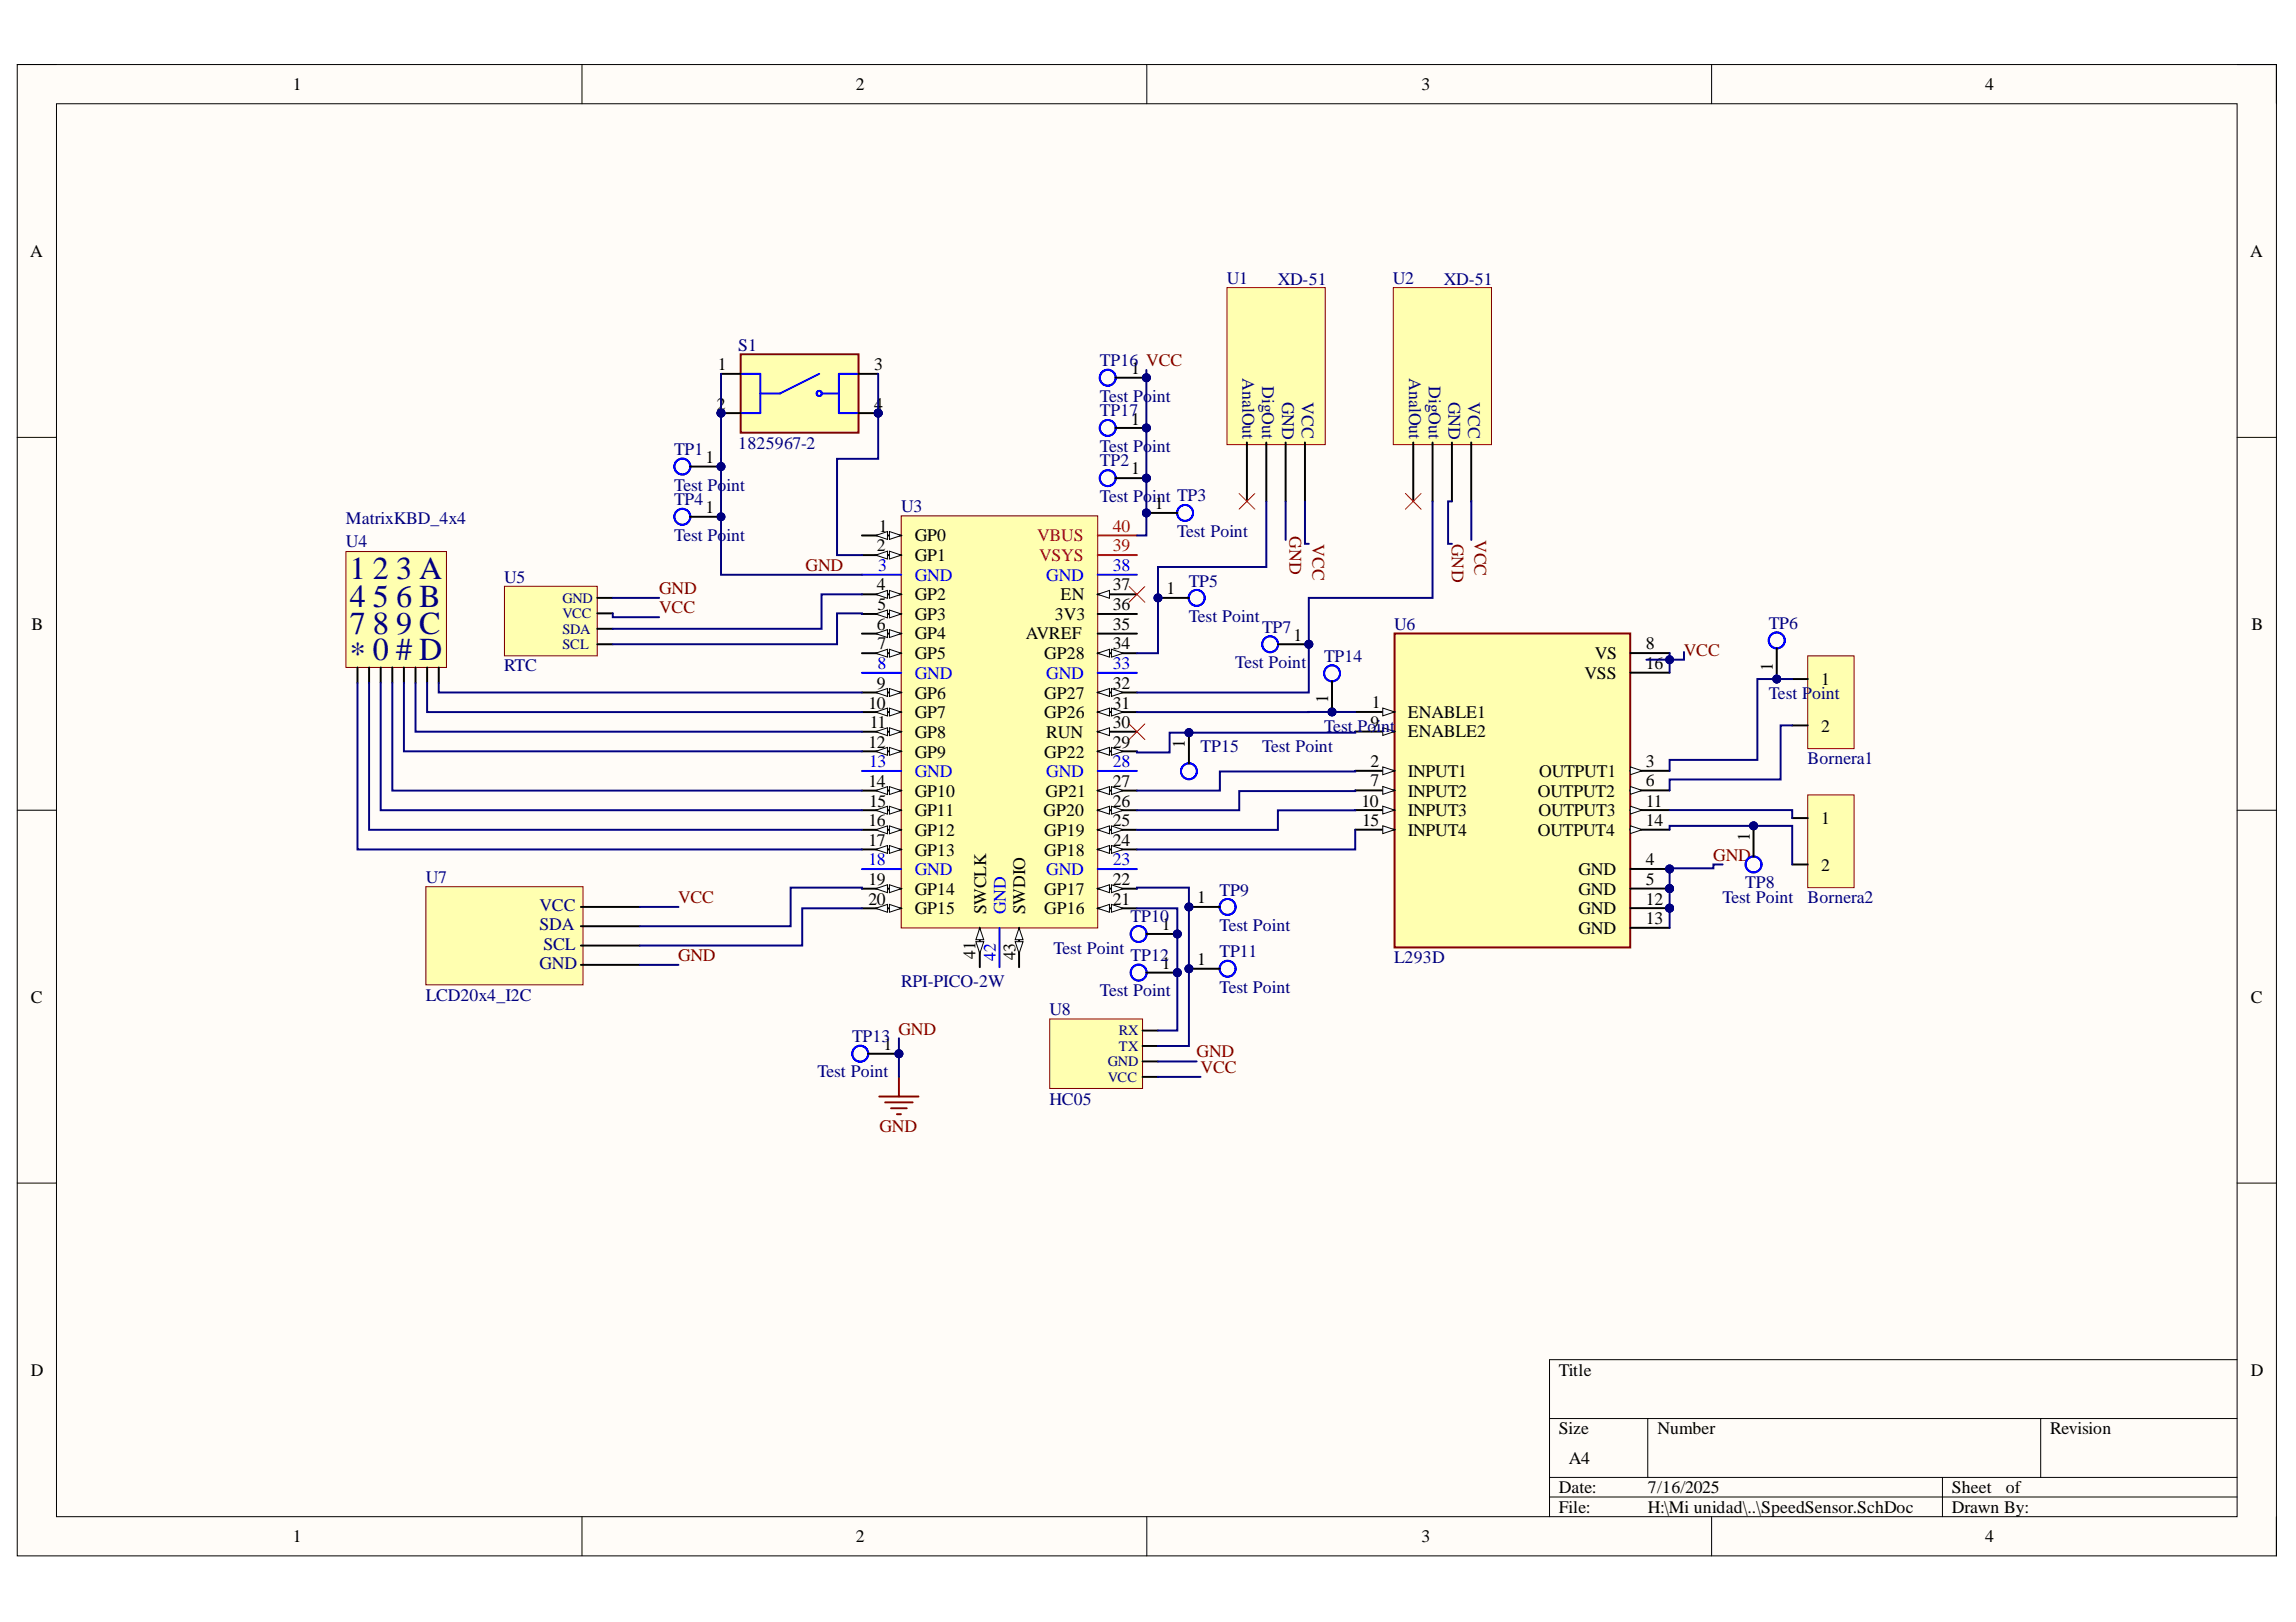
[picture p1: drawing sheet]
<svg xmlns="http://www.w3.org/2000/svg" width="297mm" height="210mm" viewBox="0 0 297 210" stroke-linecap="round" stroke-linejoin="round" font-family="sans-serif">
<defs><g id="words">
<g font-size="4.1" fill="#000080">
<text x="45.3" y="75">1</text>
<text x="48.2" y="75">2</text>
<text x="51.3" y="75">3 A</text>
<text x="45.3" y="78.5">4</text>
<text x="45.3" y="82">7</text>
<text x="48.2" y="78.5">5</text>
<text x="48.2" y="82">8</text>
<text x="51.3" y="78.5">6 B</text>
<text x="51.3" y="82">9 C</text>
<text x="45.3" y="86">* 0 # D</text>
</g>
<g font-size="2.3">
<text x="37.9" y="11.7">1</text>
<text x="110.7" y="11.7">2</text>
<text x="183.9" y="11.7">3</text>
<text x="256.8" y="11.7">4</text>
<text x="3.9" y="33.3">A</text>
<text x="291.1" y="33.3">A</text>
<text x="92.9" y="47.9">1</text>
<text x="113.1" y="47.9">3</text>
<text x="92.7" y="53">2</text>
<text x="113.1" y="53">4</text>
<text x="146.4" y="48.4">1</text>
<text x="91.3" y="59.9">1</text>
<text x="146.4" y="54.9">1</text>
<text x="146.4" y="61.4">1</text>
<text x="149.4" y="65.9">1</text>
<text x="91.3" y="66.4">1</text>
<text x="113.4" y="71.3">2</text>
<text x="113.7" y="68.8">1</text>
<text x="118.4" y="70.1">GP0</text>
<text x="113.4" y="76.4">4</text>
<text x="118.4" y="72.6">GP1</text>
<text x="118.4" y="77.7">GP2</text>
<text x="137.2" y="77.7">EN</text>
<text x="144" y="76.4">37</text>
<text x="150.9" y="76.9">1</text>
<text x="4.1" y="81.5">B</text>
<text x="113.4" y="81.5">6</text>
<text x="113.5" y="78.9">5</text>
<text x="118.4" y="80.2">GP3</text>
<text x="118.4" y="82.8">GP4</text>
<text x="132.7" y="82.8">AVREF</text>
<text x="136.5" y="80.2">3V3</text>
<text x="144" y="81.5">35</text>
<text x="144" y="78.9">36</text>
<text x="167.3" y="82.9">1</text>
<text x="291.3" y="81.5">B</text>
<text x="113.4" y="89.2">9</text>
<text x="113.5" y="84">7</text>
<text x="118.4" y="85.3">GP5</text>
<text x="135.1" y="85.3">GP28</text>
<text x="144" y="89.2">32</text>
<text x="144" y="84">34</text>
<text x="205" y="87.8">VSS</text>
<text x="206.3" y="85.3">VS</text>
<text x="212.9" y="84">8</text>
<text x="212.9" y="86.6">16</text>
<text x="229.3" y="86.8" transform="rotate(-90 229.3 86.8)">1</text>
<text x="235.6" y="88.7">1</text>
<text x="112.3" y="91.7">10</text>
<text x="112.5" y="94.2">11</text>
<text x="118.4" y="90.4">GP6</text>
<text x="118.4" y="93">GP7</text>
<text x="118.4" y="95.5">GP8</text>
<text x="135.1" y="93">GP26</text>
<text x="135.1" y="90.4">GP27</text>
<text x="135.4" y="95.5">RUN</text>
<text x="144" y="94.2">30</text>
<text x="144" y="91.7">31</text>
<text x="171.8" y="91" transform="rotate(-90 171.8 91)">1</text>
<text x="177.5" y="91.6">1</text>
<text x="182.1" y="92.9">ENABLE1</text>
<text x="182.1" y="95.4">ENABLE2</text>
<text x="235.6" y="94.7">2</text>
<text x="112.3" y="96.8">12</text>
<text x="112.3" y="101.9">14</text>
<text x="118.4" y="98.1">GP9</text>
<text x="135.1" y="98.1">GP22</text>
<text x="144" y="101.9">27</text>
<text x="144" y="96.8">29</text>
<text x="153.3" y="96.8" transform="rotate(-90 153.3 96.8)">1</text>
<text x="177.3" y="99.2">2</text>
<text x="177.3" y="101.8">7</text>
<text x="182.1" y="100.5">INPUT1</text>
<text x="199.1" y="100.5">OUTPUT1</text>
<text x="212.9" y="99.2">3</text>
<text x="212.9" y="101.8">6</text>
<text x="112.3" y="106.9">16</text>
<text x="112.4" y="104.4">15</text>
<text x="118.4" y="103.1">GP10</text>
<text x="118.4" y="105.7">GP11</text>
<text x="135" y="105.7">GP20</text>
<text x="135.3" y="103.1">GP21</text>
<text x="144" y="106.9">25</text>
<text x="144" y="104.4">26</text>
<text x="176.1" y="104.4">10</text>
<text x="176.2" y="106.9">15</text>
<text x="182.1" y="103.1">INPUT2</text>
<text x="182.1" y="105.7">INPUT3</text>
<text x="199" y="103.1">OUTPUT2</text>
<text x="199.1" y="105.7">OUTPUT3</text>
<text x="212.9" y="104.4">11</text>
<text x="212.9" y="106.9">14</text>
<text x="235.6" y="106.7">1</text>
<text x="112.3" y="109.5">17</text>
<text x="118.4" y="108.2">GP12</text>
<text x="118.4" y="110.7">GP13</text>
<text x="135.1" y="110.7">GP18</text>
<text x="135.1" y="108.2">GP19</text>
<text x="144" y="109.5">24</text>
<text x="182.1" y="108.2">INPUT4</text>
<text x="199" y="108.2">OUTPUT4</text>
<text x="204.2" y="113.3">GND</text>
<text x="212.9" y="112">4</text>
<text x="226.4" y="108.9" transform="rotate(-90 226.4 108.9)">1</text>
<text x="235.6" y="112.7">2</text>
<text x="112.3" y="114.5">19</text>
<text x="112.3" y="117.1">20</text>
<text x="118.4" y="115.8">GP14</text>
<text x="118.4" y="118.3">GP15</text>
<text x="127.6" y="118.3" transform="rotate(-90 127.6 118.3)">SWCLK</text>
<text x="132.6" y="118.3" transform="rotate(-90 132.6 118.3)">SWDIO</text>
<text x="135.1" y="118.3">GP16</text>
<text x="135.1" y="115.8">GP17</text>
<text x="144" y="117.1">21</text>
<text x="144" y="114.5">22</text>
<text x="154.9" y="116.9">1</text>
<text x="204.2" y="115.8">GND</text>
<text x="204.2" y="118.3">GND</text>
<text x="212.9" y="114.5">5</text>
<text x="212.9" y="117.1">12</text>
<text x="212.9" y="119.6">13</text>
<text x="126.2" y="124.1" transform="rotate(-90 126.2 124.1)">41</text>
<text x="131.4" y="124.3" transform="rotate(-90 131.4 124.3)">43</text>
<text x="150.3" y="120.4">1</text>
<text x="150.3" y="125.4">1</text>
<text x="154.9" y="124.8">1</text>
<text x="204.2" y="120.9">GND</text>
<text x="4" y="129.7">C</text>
<text x="291.2" y="129.7">C</text>
<text x="114.3" y="135.9">1</text>
<text x="4" y="178">D</text>
<text x="201.7" y="178">Title</text>
<text x="291.2" y="178">D</text>
<text x="201.7" y="185.6">Size</text>
<text x="214.5" y="185.6">Number</text>
<text x="265.2" y="185.6">Revision</text>
<text x="203" y="189.4">A4</text>
<text x="201.7" y="193.2">Date:</text>
<text x="201.7" y="195.8">File:</text>
<text x="213.2" y="193.2">7/16/2025</text>
<text x="213.2" y="195.8">H:\Mi unidad\..\SpeedSensor.SchDoc</text>
<text x="252.5" y="193.2">Sheet</text>
<text x="252.5" y="195.8">Drawn By:</text>
<text x="259.5" y="193.2">of</text>
<text x="37.9" y="199.6">1</text>
<text x="110.7" y="199.6">2</text>
<text x="183.9" y="199.6">3</text>
<text x="256.8" y="199.6">4</text>
</g>
<g font-size="2.3" fill="#000080">
<text x="158.7" y="36.8">U1</text>
<text x="165.3" y="36.9">XD-51</text>
<text x="180.2" y="36.8">U2</text>
<text x="186.8" y="36.9">XD-51</text>
<text x="95.5" y="45.4">S1</text>
<text x="142.3" y="47.3">TP16 VCC</text>
<text x="142.3" y="53.8">TP17</text>
<text x="142.3" y="52">Test Point</text>
<text x="160.7" y="48.9" transform="rotate(90 160.7 48.9)">AnalOut</text>
<text x="163.3" y="50" transform="rotate(90 163.3 50)">DigOut</text>
<text x="165.9" y="52" transform="rotate(90 165.9 52)">GND</text>
<text x="168.4" y="52" transform="rotate(90 168.4 52)">VCC</text>
<text x="182.3" y="48.9" transform="rotate(90 182.3 48.9)">AnalOut</text>
<text x="184.8" y="50" transform="rotate(90 184.8 50)">DigOut</text>
<text x="187.4" y="52" transform="rotate(90 187.4 52)">GND</text>
<text x="189.9" y="52" transform="rotate(90 189.9 52)">VCC</text>
<text x="87.2" y="58.8">TP1</text>
<text x="95.5" y="58.1">1825967-2</text>
<text x="142.3" y="58.5">Test Point</text>
<text x="87.2" y="63.5">Test Point</text>
<text x="87.2" y="65.3">TP4</text>
<text x="142.3" y="60.4">TP2</text>
<text x="142.3" y="65">Test Point TP3</text>
<text x="44.8" y="70.8">U4</text>
<text x="44.8" y="67.9">MatrixKBD_4x4</text>
<text x="87.2" y="70">Test Point</text>
<text x="116.6" y="66.3">U3</text>
<text x="152.3" y="69.5">Test Point</text>
<text x="65.2" y="75.4">U5</text>
<text x="153.8" y="75.9">TP5</text>
<text x="153.8" y="80.5">Test Point</text>
<text x="163.3" y="81.9">TP7</text>
<text x="180.4" y="81.5">U6</text>
<text x="228.8" y="81.4">TP6</text>
<text x="65.2" y="86.9">RTC</text>
<text x="159.8" y="86.4">Test Point</text>
<text x="171.3" y="85.6">TP14</text>
<text x="171.3" y="94.7">Test Po9int</text>
<text x="228.8" y="90.4">Test Point</text>
<text x="155.3" y="97.4">TP15</text>
<text x="163.3" y="97.4">Test Point</text>
<text x="233.8" y="98.9">Bornera1</text>
<text x="55.1" y="114.3">U7</text>
<text x="69.8" y="117.8">VCC</text>
<text x="146.3" y="119.4">TP10</text>
<text x="157.8" y="115.9">TP9</text>
<text x="222.8" y="116.9">Test Point</text>
<text x="225.8" y="115">TP8</text>
<text x="233.8" y="116.9">Bornera2</text>
<text x="69.8" y="120.4">SDA</text>
<text x="69.8" y="125.4">GND</text>
<text x="70.3" y="122.9">SCL</text>
<text x="136.3" y="123.4">Test Point</text>
<text x="146.3" y="124.3">TP12</text>
<text x="157.8" y="120.5">Test Point</text>
<text x="157.8" y="123.8">TP11</text>
<text x="180.4" y="124.7">L293D</text>
<text x="55.1" y="129.5">LCD20x4_I2C</text>
<text x="116.6" y="127.7">RPI-PICO-2W</text>
<text x="135.8" y="131.4">U8</text>
<text x="142.3" y="128.9">Test Point</text>
<text x="157.8" y="128.5">Test Point</text>
<text x="110.2" y="134.8">TP13</text>
<text x="105.7" y="139.4">Test Point</text>
<text x="135.8" y="142.9">HC05</text>
</g>
<g font-size="2.3" fill="#f00">
<text x="134.2" y="70.1">VBUS</text>
<text x="144" y="71.3">39</text>
<text x="144" y="68.8">40</text>
<text x="134.4" y="72.6">VSYS</text>
</g>
<g font-size="2.3" fill="#800000">
<text x="166.8" y="69.4" transform="rotate(90 166.8 69.4)">GND</text>
<text x="169.8" y="70.4" transform="rotate(90 169.8 70.4)">VCC</text>
<text x="187.8" y="70.4" transform="rotate(90 187.8 70.4)">GND</text>
<text x="190.8" y="69.8" transform="rotate(90 190.8 69.8)">VCC</text>
<text x="85.3" y="76.9">GND</text>
<text x="104.2" y="73.9">GND</text>
<text x="85.3" y="79.4">VCC</text>
<text x="217.8" y="84.9">VCC</text>
<text x="221.6" y="111.4">GND</text>
<text x="87.7" y="116.9">VCC</text>
<text x="87.7" y="124.4">GND</text>
<text x="116.2" y="133.9">GND</text>
<text x="154.8" y="136.9">GND</text>
<text x="155.3" y="138.9">VCC</text>
<text x="113.8" y="146.5">GND</text>
</g>
<g font-size="2.3" fill="#00f">
<text x="113.6" y="73.9">3</text>
<text x="118.4" y="75.1">GND</text>
<text x="135.4" y="75.1">GND</text>
<text x="144" y="73.9">38</text>
<text x="113.5" y="86.6">8</text>
<text x="118.4" y="87.8">GND</text>
<text x="135.4" y="87.8">GND</text>
<text x="144" y="86.6">33</text>
<text x="112.4" y="99.3">13</text>
<text x="118.4" y="100.6">GND</text>
<text x="135.4" y="100.6">GND</text>
<text x="144" y="99.3">28</text>
<text x="112.3" y="112">18</text>
<text x="118.4" y="113.3">GND</text>
<text x="135.4" y="113.3">GND</text>
<text x="144" y="112">23</text>
<text x="130.1" y="118.3" transform="rotate(-90 130.1 118.3)">GND</text>
<text x="128.8" y="124.3" transform="rotate(-90 128.8 124.3)">42</text>
</g>
<g font-size="1.9" fill="#000080">
<text x="72.8" y="82">SDA</text>
<text x="72.8" y="78">GND</text>
<text x="72.8" y="80">VCC</text>
<text x="72.8" y="84">SCL</text>
<text x="143.3" y="137.9">GND</text>
<text x="144.7" y="134">RX</text>
<text x="144.7" y="136">TX</text>
<text x="143.3" y="140">VCC</text>
</g>
</g></defs>
<path d="M2.2 8.4h292.3v192.9h-292.3z" fill-rule="evenodd" fill="#fffcf8"/>
<path d="M2.2 8.4h292.3v192.9h-292.3z" fill="none" stroke="#000" stroke-width=".13"/>
<path d="M7.3 13.4h282.1v182.9h-282.1z" fill-rule="evenodd" fill="#fffcf8"/>
<g fill="none" stroke="#000" stroke-width=".13">
<path d="M2.2 8.3h5.1M7.3 13.4h282.1v182.9h-282.1zM75.3 8.3v5.1M148.4 8.3v5.1M221.4 8.4v5M289.4 8.4h5.1v5M2.2 56.6h5.1M289.4 56.6h5.1M2.2 104.9h5.1M289.4 104.9h5.1M2.2 153.1h5.1M289.4 153.1h5.1"/>
<path d="M289.4 176h-88.9v20.3M75.3 196.3v5M148.4 196.3v5M200.5 183.6h88.9M200.5 191.2h88.9M200.5 193.7h88.9M213.2 183.6v7.6M221.4 196.3v5M251.3 191.2v5.1M264 183.6v7.6M294.5 196.3v5"/>
</g>
<path d="M116.6 66.8h25.4v53.3h-25.4z" fill-rule="evenodd" fill="#ffffb0"/>
<path d="M116.6 66.8h25.4v53.3h-25.4z" fill="none" stroke="#800000" stroke-width=".13"/>
<path d="M111.5 69.3h5.1" fill="none" stroke="#000" stroke-width=".25"/>
<path d="M115.1 68.8l1.5 .5-1.5 .5z" fill="#f8fcff"/>
<path d="M115.1 68.8l1.5 .5-1.5 .5z" fill="none" stroke="#000" stroke-width=".13"/>
<path d="M113.3 69.3l1.5-.5v1z" fill="#f8fcff"/>
<path d="M113.3 69.3l1.5-.5v1z" fill="none" stroke="#000" stroke-width=".13"/>
<path d="M111.5 71.8h5.1" fill="none" stroke="#000" stroke-width=".25"/>
<path d="M115.1 71.3l1.5 .5-1.5 .5z" fill="#f8fcff"/>
<path d="M115.1 71.3l1.5 .5-1.5 .5z" fill="none" stroke="#000" stroke-width=".13"/>
<path d="M113.3 71.8l1.5-.5v1z" fill="#f8fcff"/>
<path d="M113.3 71.8l1.5-.5v1z" fill="none" stroke="#000" stroke-width=".13"/>
<path d="M111.5 74.4h5.1" fill="none" stroke="#00f" stroke-width=".25"/>
<path d="M111.5 76.9h5.1" fill="none" stroke="#000" stroke-width=".25"/>
<path d="M115.1 76.4l1.5 .5-1.5 .5z" fill="#f8fcff"/>
<path d="M115.1 76.4l1.5 .5-1.5 .5z" fill="none" stroke="#000" stroke-width=".13"/>
<path d="M113.3 76.9l1.5-.5v1z" fill="#f8fcff"/>
<path d="M113.3 76.9l1.5-.5v1z" fill="none" stroke="#000" stroke-width=".13"/>
<path d="M111.5 79.5h5.1" fill="none" stroke="#000" stroke-width=".25"/>
<path d="M115.1 78.9l1.5 .6-1.5 .5z" fill="#f8fcff"/>
<path d="M115.1 78.9l1.5 .6-1.5 .5z" fill="none" stroke="#000" stroke-width=".13"/>
<path d="M113.3 79.5l1.5-.6v1.1z" fill="#f8fcff"/>
<path d="M113.3 79.5l1.5-.6v1.1z" fill="none" stroke="#000" stroke-width=".13"/>
<path d="M111.5 82h5.1" fill="none" stroke="#000" stroke-width=".25"/>
<path d="M115.1 81.5l1.5 .5-1.5 .5z" fill="#f8fcff"/>
<path d="M115.1 81.5l1.5 .5-1.5 .5z" fill="none" stroke="#000" stroke-width=".13"/>
<path d="M113.3 82l1.5-.5v1z" fill="#f8fcff"/>
<path d="M113.3 82l1.5-.5v1z" fill="none" stroke="#000" stroke-width=".13"/>
<path d="M111.5 84.5h5.1" fill="none" stroke="#000" stroke-width=".25"/>
<path d="M115.1 84l1.5 .5-1.5 .5z" fill="#f8fcff"/>
<path d="M115.1 84l1.5 .5-1.5 .5z" fill="none" stroke="#000" stroke-width=".13"/>
<path d="M113.3 84.5l1.5-.5v1z" fill="#f8fcff"/>
<path d="M113.3 84.5l1.5-.5v1z" fill="none" stroke="#000" stroke-width=".13"/>
<path d="M111.5 87.1h5.1" fill="none" stroke="#00f" stroke-width=".25"/>
<path d="M111.5 89.6h5.1" fill="none" stroke="#000" stroke-width=".25"/>
<path d="M115.1 89.1l1.5 .5-1.5 .5z" fill="#f8fcff"/>
<path d="M115.1 89.1l1.5 .5-1.5 .5z" fill="none" stroke="#000" stroke-width=".13"/>
<path d="M113.3 89.6l1.5-.5v1z" fill="#f8fcff"/>
<path d="M113.3 89.6l1.5-.5v1z" fill="none" stroke="#000" stroke-width=".13"/>
<path d="M111.5 92.1h5.1" fill="none" stroke="#000" stroke-width=".25"/>
<path d="M115.1 91.6l1.5 .5-1.5 .6z" fill="#f8fcff"/>
<path d="M115.1 91.6l1.5 .5-1.5 .6z" fill="none" stroke="#000" stroke-width=".13"/>
<path d="M113.3 92.1l1.5-.5v1.1z" fill="#f8fcff"/>
<path d="M113.3 92.1l1.5-.5v1.1z" fill="none" stroke="#000" stroke-width=".13"/>
<path d="M111.5 94.7h5.1" fill="none" stroke="#000" stroke-width=".25"/>
<path d="M115.1 94.2l1.5 .5-1.5 .5z" fill="#f8fcff"/>
<path d="M115.1 94.2l1.5 .5-1.5 .5z" fill="none" stroke="#000" stroke-width=".13"/>
<path d="M113.3 94.7l1.5-.5v1z" fill="#f8fcff"/>
<path d="M113.3 94.7l1.5-.5v1z" fill="none" stroke="#000" stroke-width=".13"/>
<path d="M111.5 97.2h5.1" fill="none" stroke="#000" stroke-width=".25"/>
<path d="M115.1 96.7l1.5 .5-1.5 .5z" fill="#f8fcff"/>
<path d="M115.1 96.7l1.5 .5-1.5 .5z" fill="none" stroke="#000" stroke-width=".13"/>
<path d="M113.3 97.2l1.5-.5v1z" fill="#f8fcff"/>
<path d="M113.3 97.2l1.5-.5v1z" fill="none" stroke="#000" stroke-width=".13"/>
<path d="M111.5 99.8h5.1" fill="none" stroke="#00f" stroke-width=".25"/>
<path d="M111.5 102.3h5.1" fill="none" stroke="#000" stroke-width=".25"/>
<path d="M115.1 101.8l1.5 .5-1.5 .5z" fill="#f8fcff"/>
<path d="M115.1 101.8l1.5 .5-1.5 .5z" fill="none" stroke="#000" stroke-width=".13"/>
<path d="M113.3 102.3l1.5-.5v1z" fill="#f8fcff"/>
<path d="M113.3 102.3l1.5-.5v1z" fill="none" stroke="#000" stroke-width=".13"/>
<path d="M111.5 104.9h5.1" fill="none" stroke="#000" stroke-width=".25"/>
<path d="M115.1 104.3l1.5 .6-1.5 .5z" fill="#f8fcff"/>
<path d="M115.1 104.3l1.5 .6-1.5 .5z" fill="none" stroke="#000" stroke-width=".13"/>
<path d="M113.3 104.9l1.5-.6v1.1z" fill="#f8fcff"/>
<path d="M113.3 104.9l1.5-.6v1.1z" fill="none" stroke="#000" stroke-width=".13"/>
<path d="M111.5 107.4h5.1" fill="none" stroke="#000" stroke-width=".25"/>
<path d="M115.1 106.9l1.5 .5-1.5 .5z" fill="#f8fcff"/>
<path d="M115.1 106.9l1.5 .5-1.5 .5z" fill="none" stroke="#000" stroke-width=".13"/>
<path d="M113.3 107.4l1.5-.5v1z" fill="#f8fcff"/>
<path d="M113.3 107.4l1.5-.5v1z" fill="none" stroke="#000" stroke-width=".13"/>
<path d="M111.5 109.9h5.1" fill="none" stroke="#000" stroke-width=".25"/>
<path d="M115.1 109.4l1.5 .5-1.5 .5z" fill="#f8fcff"/>
<path d="M115.1 109.4l1.5 .5-1.5 .5z" fill="none" stroke="#000" stroke-width=".13"/>
<path d="M113.3 109.9l1.5-.5v1z" fill="#f8fcff"/>
<path d="M113.3 109.9l1.5-.5v1z" fill="none" stroke="#000" stroke-width=".13"/>
<path d="M111.5 112.5h5.1" fill="none" stroke="#00f" stroke-width=".25"/>
<path d="M111.5 115h5.1" fill="none" stroke="#000" stroke-width=".25"/>
<path d="M115.1 114.5l1.5 .5-1.5 .5z" fill="#f8fcff"/>
<path d="M115.1 114.5l1.5 .5-1.5 .5z" fill="none" stroke="#000" stroke-width=".13"/>
<path d="M113.3 115l1.5-.5v1z" fill="#f8fcff"/>
<path d="M113.3 115l1.5-.5v1z" fill="none" stroke="#000" stroke-width=".13"/>
<path d="M111.5 117.5h5.1" fill="none" stroke="#000" stroke-width=".25"/>
<path d="M115.1 117l1.5 .5-1.5 .6z" fill="#f8fcff"/>
<path d="M115.1 117l1.5 .5-1.5 .6z" fill="none" stroke="#000" stroke-width=".13"/>
<path d="M113.3 117.5l1.5-.5v1.1z" fill="#f8fcff"/>
<path d="M113.3 117.5l1.5-.5v1.1z" fill="none" stroke="#000" stroke-width=".13"/>
<path d="M142 117.5h5.1" fill="none" stroke="#000" stroke-width=".25"/>
<path d="M142 117.5l1.5-.5v1.1z" fill="#f8fcff"/>
<path d="M142 117.5l1.5-.5v1.1z" fill="none" stroke="#000" stroke-width=".13"/>
<path d="M143.8 117l1.5 .5-1.5 .6z" fill="#f8fcff"/>
<path d="M143.8 117l1.5 .5-1.5 .6z" fill="none" stroke="#000" stroke-width=".13"/>
<path d="M142 115h5.1" fill="none" stroke="#000" stroke-width=".25"/>
<path d="M142 115l1.5-.5v1z" fill="#f8fcff"/>
<path d="M142 115l1.5-.5v1z" fill="none" stroke="#000" stroke-width=".13"/>
<path d="M143.8 114.5l1.5 .5-1.5 .5z" fill="#f8fcff"/>
<path d="M143.8 114.5l1.5 .5-1.5 .5z" fill="none" stroke="#000" stroke-width=".13"/>
<path d="M142 112.5h5.1" fill="none" stroke="#00f" stroke-width=".25"/>
<path d="M142 109.9h5.1" fill="none" stroke="#000" stroke-width=".25"/>
<path d="M142 109.9l1.5-.5v1z" fill="#f8fcff"/>
<path d="M142 109.9l1.5-.5v1z" fill="none" stroke="#000" stroke-width=".13"/>
<path d="M143.8 109.4l1.5 .5-1.5 .5z" fill="#f8fcff"/>
<path d="M143.8 109.4l1.5 .5-1.5 .5z" fill="none" stroke="#000" stroke-width=".13"/>
<path d="M142 107.4h5.1" fill="none" stroke="#000" stroke-width=".25"/>
<path d="M142 107.4l1.5-.5v1z" fill="#f8fcff"/>
<path d="M142 107.4l1.5-.5v1z" fill="none" stroke="#000" stroke-width=".13"/>
<path d="M143.8 106.9l1.5 .5-1.5 .5z" fill="#f8fcff"/>
<path d="M143.8 106.9l1.5 .5-1.5 .5z" fill="none" stroke="#000" stroke-width=".13"/>
<path d="M142 104.9h5.1" fill="none" stroke="#000" stroke-width=".25"/>
<path d="M142 104.9l1.5-.6v1.1z" fill="#f8fcff"/>
<path d="M142 104.9l1.5-.6v1.1z" fill="none" stroke="#000" stroke-width=".13"/>
<path d="M143.8 104.3l1.5 .6-1.5 .5z" fill="#f8fcff"/>
<path d="M143.8 104.3l1.5 .6-1.5 .5z" fill="none" stroke="#000" stroke-width=".13"/>
<path d="M142 102.3h5.1" fill="none" stroke="#000" stroke-width=".25"/>
<path d="M142 102.3l1.5-.5v1z" fill="#f8fcff"/>
<path d="M142 102.3l1.5-.5v1z" fill="none" stroke="#000" stroke-width=".13"/>
<path d="M143.8 101.8l1.5 .5-1.5 .5z" fill="#f8fcff"/>
<path d="M143.8 101.8l1.5 .5-1.5 .5z" fill="none" stroke="#000" stroke-width=".13"/>
<path d="M142 99.8h5.1" fill="none" stroke="#00f" stroke-width=".25"/>
<path d="M142 97.2h5.1" fill="none" stroke="#000" stroke-width=".25"/>
<path d="M142 97.2l1.5-.5v1z" fill="#f8fcff"/>
<path d="M142 97.2l1.5-.5v1z" fill="none" stroke="#000" stroke-width=".13"/>
<path d="M143.8 96.7l1.5 .5-1.5 .5z" fill="#f8fcff"/>
<path d="M143.8 96.7l1.5 .5-1.5 .5z" fill="none" stroke="#000" stroke-width=".13"/>
<path d="M142 94.7h5.1" fill="none" stroke="#000" stroke-width=".25"/>
<path d="M142 94.7l1.5-.5v1z" fill="#f8fcff"/>
<path d="M142 94.7l1.5-.5v1z" fill="none" stroke="#000" stroke-width=".13"/>
<path d="M142 92.1h5.1" fill="none" stroke="#000" stroke-width=".25"/>
<path d="M142 92.1l1.5-.5v1.1z" fill="#f8fcff"/>
<path d="M142 92.1l1.5-.5v1.1z" fill="none" stroke="#000" stroke-width=".13"/>
<path d="M143.8 91.6l1.5 .5-1.5 .6z" fill="#f8fcff"/>
<path d="M143.8 91.6l1.5 .5-1.5 .6z" fill="none" stroke="#000" stroke-width=".13"/>
<path d="M142 89.6h5.1" fill="none" stroke="#000" stroke-width=".25"/>
<path d="M142 89.6l1.5-.5v1z" fill="#f8fcff"/>
<path d="M142 89.6l1.5-.5v1z" fill="none" stroke="#000" stroke-width=".13"/>
<path d="M143.8 89.1l1.5 .5-1.5 .5z" fill="#f8fcff"/>
<path d="M143.8 89.1l1.5 .5-1.5 .5z" fill="none" stroke="#000" stroke-width=".13"/>
<path d="M142 87.1h5.1" fill="none" stroke="#00f" stroke-width=".25"/>
<path d="M142 84.5h5.1" fill="none" stroke="#000" stroke-width=".25"/>
<path d="M142 84.5l1.5-.5v1z" fill="#f8fcff"/>
<path d="M142 84.5l1.5-.5v1z" fill="none" stroke="#000" stroke-width=".13"/>
<path d="M143.8 84l1.5 .5-1.5 .5z" fill="#f8fcff"/>
<path d="M143.8 84l1.5 .5-1.5 .5z" fill="none" stroke="#000" stroke-width=".13"/>
<path d="M142 79.5h5.1M142 76.9h5.1M142 82h5.1" fill="none" stroke="#000" stroke-width=".25"/>
<path d="M142 76.9l1.5-.5v1z" fill="#f8fcff"/>
<path d="M142 76.9l1.5-.5v1z" fill="none" stroke="#000" stroke-width=".13"/>
<path d="M142 74.4h5.1" fill="none" stroke="#00f" stroke-width=".25"/>
<path d="M142 71.8h5.1M142 69.3h5.1" fill="none" stroke="#f00" stroke-width=".25"/>
<path d="M126.8 120.1v5.1" fill="none" stroke="#000" stroke-width=".25"/>
<path d="M126.8 120.1l.5 1.5h-1z" fill="#f8fcff"/>
<path d="M126.8 120.1l.5 1.5h-1z" fill="none" stroke="#000" stroke-width=".13"/>
<path d="M126.3 121.9h1l-.5 1.5z" fill="#f8fcff"/>
<path d="M126.3 121.9h1l-.5 1.5z" fill="none" stroke="#000" stroke-width=".13"/>
<path d="M129.3 120.1v5.1" fill="none" stroke="#00f" stroke-width=".25"/>
<path d="M131.8 120.1v5.1" fill="none" stroke="#000" stroke-width=".25"/>
<path d="M131.8 120.1l.6 1.5h-1.1z" fill="#f8fcff"/>
<path d="M131.8 120.1l.6 1.5h-1.1z" fill="none" stroke="#000" stroke-width=".13"/>
<path d="M131.3 121.9h1.1l-.6 1.5z" fill="#f8fcff"/>
<path d="M131.3 121.9h1.1l-.6 1.5z" fill="none" stroke="#000" stroke-width=".13"/>
<path d="M135.8 131.9h12v9h-12z" fill-rule="evenodd" fill="#ffffb0"/>
<path d="M135.8 131.9h12v9h-12z" fill="none" stroke="#800000" stroke-width=".13"/>
<path d="M147.8 139.4h2M147.8 137.4h2M147.8 135.4h2M147.8 133.4h2" fill="none" stroke="#000" stroke-width=".25"/>
<path d="M55.1 114.7h20.3v12.7h-20.3z" fill-rule="evenodd" fill="#ffffb0"/>
<path d="M55.1 114.7h20.3v12.7h-20.3z" fill="none" stroke="#800000" stroke-width=".13"/>
<path d="M75.1 119.9h7.7M75.1 117.4h7.7M75.1 124.9h7.7M75.1 122.4h7.7" fill="none" stroke="#000" stroke-width=".25"/>
<path d="M44.8 71.4h13v15h-13z" fill-rule="evenodd" fill="#ffffb0"/>
<path d="M44.8 71.4h13v15h-13z" fill="none" stroke="#800000" stroke-width=".13"/>
<path d="M46.2 86.4v2M47.8 86.4v2M49.3 86.4v2M50.8 86.4v2M52.3 86.4v2M53.8 86.4v2M55.3 86.4v2M56.8 86.4v2" fill="none" stroke="#000" stroke-width=".25"/>
<path d="M116.3 139.4v2.5M113.8 141.9h5M114.5 142.7h3.6M115.3 143.4h2M116 144.2h.5" fill="none" stroke="#800000" stroke-width=".25"/>
<path d="M233.9 84.9h6v12h-6z" fill-rule="evenodd" fill="#ffffb0"/>
<path d="M233.9 84.9h6v12h-6z" fill="none" stroke="#800000" stroke-width=".13"/>
<path d="M231.9 87.9h2M231.9 93.9h2" fill="none" stroke="#000" stroke-width=".25"/>
<path d="M233.9 102.9h6v12h-6z" fill-rule="evenodd" fill="#ffffb0"/>
<path d="M233.9 102.9h6v12h-6z" fill="none" stroke="#800000" stroke-width=".13"/>
<path d="M231.9 105.9h2M231.9 111.9h2" fill="none" stroke="#000" stroke-width=".25"/>
<path d="M158.7 37.2h12.7v20.3h-12.7z" fill-rule="evenodd" fill="#ffffb0"/>
<path d="M158.7 37.2h12.7v20.3h-12.7z" fill="none" stroke="#800000" stroke-width=".13"/>
<path d="M161.3 57.3v7.6M163.8 57.3v7.6M166.3 57.3v7.6M168.8 57.3v7.6" fill="none" stroke="#000" stroke-width=".25"/>
<path d="M160.3 63.9l2 2M162.3 63.9l-2 2" fill="none" stroke="#f00" stroke-width=".13"/>
<path d="M180.3 37.2h12.7v20.3h-12.7z" fill-rule="evenodd" fill="#ffffb0"/>
<path d="M180.3 37.2h12.7v20.3h-12.7z" fill="none" stroke="#800000" stroke-width=".13"/>
<path d="M182.8 57.3v7.6M185.3 57.3v7.6M187.8 57.3v7.6M190.3 57.3v7.6" fill="none" stroke="#000" stroke-width=".25"/>
<path d="M181.8 63.9l2.1 2M183.9 63.9l-2.1 2" fill="none" stroke="#f00" stroke-width=".13"/>
<path d="M65.3 75.9h12v9h-12z" fill-rule="evenodd" fill="#ffffb0"/>
<path d="M65.3 75.9h12v9h-12z" fill="none" stroke="#800000" stroke-width=".13"/>
<path d="M77.3 79.4h2M77.3 77.4h2M77.3 83.4h2M77.3 81.4h2" fill="none" stroke="#000" stroke-width=".25"/>
<circle cx="93.3" cy="53.5" r=".51" fill="#000080"/>
<circle cx="93.3" cy="53.5" r=".51" fill="none" stroke="#000080" stroke-width=".13"/>
<circle cx="113.6" cy="53.5" r=".51" fill="#000080"/>
<circle cx="113.6" cy="53.5" r=".51" fill="none" stroke="#000080" stroke-width=".13"/>
<path d="M95.8 45.8h15.3v10.2h-15.3z" fill-rule="evenodd" fill="#ffffb0"/>
<path d="M95.8 45.8h15.3v10.2h-15.3z" fill="none" stroke="#800000" stroke-width=".25"/>
<g fill="none" stroke="#00f" stroke-width=".25">
<path d="M95.8 48.4h2.6v5.1h-2.6M106 48.4l-5.1 2.5h-2.5M106.4 50.9h2.1M111.1 48.4h-2.6v5.1h2.6"/>
<circle cx="106" cy="50.9" r=".33"/>
</g>
<path d="M93.3 48.4h2.5M93.3 53.5h2.5" fill="none" stroke="#000" stroke-width=".25"/>
<circle cx="93.3" cy="53.5" r=".51" fill="#000080"/>
<circle cx="93.3" cy="53.5" r=".51" fill="none" stroke="#000080" stroke-width=".13"/>
<path d="M111.1 48.4h2.5M111.1 53.5h2.5" fill="none" stroke="#000" stroke-width=".25"/>
<circle cx="113.6" cy="53.5" r=".51" fill="#000080"/>
<circle cx="113.6" cy="53.5" r=".51" fill="none" stroke="#000080" stroke-width=".13"/>
<circle cx="216" cy="112.5" r=".51" fill="#000080"/>
<circle cx="216" cy="112.5" r=".51" fill="none" stroke="#000080" stroke-width=".13"/>
<circle cx="216" cy="115" r=".51" fill="#000080"/>
<circle cx="216" cy="115" r=".51" fill="none" stroke="#000080" stroke-width=".13"/>
<circle cx="216" cy="117.5" r=".51" fill="#000080"/>
<circle cx="216" cy="117.5" r=".51" fill="none" stroke="#000080" stroke-width=".13"/>
<path d="M180.4 82h30.5v40.6h-30.5z" fill-rule="evenodd" fill="#ffffb0"/>
<path d="M180.4 82h30.5v40.6h-30.5z" fill="none" stroke="#800000" stroke-width=".25"/>
<path d="M175.3 92.1h5.1" fill="none" stroke="#000" stroke-width=".25"/>
<path d="M178.9 91.6l1.5 .5-1.5 .5z" fill="#f8fcff"/>
<path d="M178.9 91.6l1.5 .5-1.5 .5z" fill="none" stroke="#000" stroke-width=".13"/>
<path d="M175.3 94.7h5.1" fill="none" stroke="#000" stroke-width=".25"/>
<path d="M178.9 94.2l1.5 .5-1.5 .5z" fill="#f8fcff"/>
<path d="M178.9 94.2l1.5 .5-1.5 .5z" fill="none" stroke="#000" stroke-width=".13"/>
<path d="M175.3 99.8h5.1" fill="none" stroke="#000" stroke-width=".25"/>
<path d="M178.9 99.2l1.5 .6-1.5 .5z" fill="#f8fcff"/>
<path d="M178.9 99.2l1.5 .6-1.5 .5z" fill="none" stroke="#000" stroke-width=".13"/>
<path d="M175.3 102.3h5.1" fill="none" stroke="#000" stroke-width=".25"/>
<path d="M178.9 101.8l1.5 .5-1.5 .5z" fill="#f8fcff"/>
<path d="M178.9 101.8l1.5 .5-1.5 .5z" fill="none" stroke="#000" stroke-width=".13"/>
<path d="M175.3 104.8h5.1" fill="none" stroke="#000" stroke-width=".25"/>
<path d="M178.9 104.3l1.5 .5-1.5 .5z" fill="#f8fcff"/>
<path d="M178.9 104.3l1.5 .5-1.5 .5z" fill="none" stroke="#000" stroke-width=".13"/>
<path d="M175.3 107.4h5.1" fill="none" stroke="#000" stroke-width=".25"/>
<path d="M178.9 106.9l1.5 .5-1.5 .5z" fill="#f8fcff"/>
<path d="M178.9 106.9l1.5 .5-1.5 .5z" fill="none" stroke="#000" stroke-width=".13"/>
<path d="M210.9 84.5h5.1M210.9 87.1h5.1M210.9 99.8h5.1" fill="none" stroke="#000" stroke-width=".25"/>
<path d="M210.9 99.2l1.5 .6-1.5 .5z" fill="#f8fcff"/>
<path d="M210.9 99.2l1.5 .6-1.5 .5z" fill="none" stroke="#000" stroke-width=".13"/>
<path d="M210.9 102.3h5.1" fill="none" stroke="#000" stroke-width=".25"/>
<path d="M210.9 101.8l1.5 .5-1.5 .5z" fill="#f8fcff"/>
<path d="M210.9 101.8l1.5 .5-1.5 .5z" fill="none" stroke="#000" stroke-width=".13"/>
<path d="M210.9 104.8h5.1" fill="none" stroke="#000" stroke-width=".25"/>
<path d="M210.9 104.3l1.5 .5-1.5 .5z" fill="#f8fcff"/>
<path d="M210.9 104.3l1.5 .5-1.5 .5z" fill="none" stroke="#000" stroke-width=".13"/>
<path d="M210.9 107.4h5.1" fill="none" stroke="#000" stroke-width=".25"/>
<path d="M210.9 106.9l1.5 .5-1.5 .5z" fill="#f8fcff"/>
<path d="M210.9 106.9l1.5 .5-1.5 .5z" fill="none" stroke="#000" stroke-width=".13"/>
<path d="M210.9 112.5h5.1" fill="none" stroke="#000" stroke-width=".25"/>
<circle cx="216" cy="112.5" r=".51" fill="#000080"/>
<circle cx="216" cy="112.5" r=".51" fill="none" stroke="#000080" stroke-width=".13"/>
<path d="M210.9 115h5.1" fill="none" stroke="#000" stroke-width=".25"/>
<circle cx="216" cy="115" r=".51" fill="#000080"/>
<circle cx="216" cy="115" r=".51" fill="none" stroke="#000080" stroke-width=".13"/>
<path d="M210.9 117.5h5.1" fill="none" stroke="#000" stroke-width=".25"/>
<circle cx="216" cy="117.5" r=".51" fill="#000080"/>
<circle cx="216" cy="117.5" r=".51" fill="none" stroke="#000080" stroke-width=".13"/>
<path d="M210.9 120.1h5.1" fill="none" stroke="#000" stroke-width=".25"/>
<path d="M146.1 93.7l2 2M148.1 93.7l-2 2" fill="none" stroke="#f00" stroke-width=".13"/>
<circle cx="229.9" cy="87.9" r=".51" fill="#000080"/>
<circle cx="229.9" cy="87.9" r=".51" fill="none" stroke="#000080" stroke-width=".13"/>
<circle cx="229.9" cy="82.9" r="1.03" fill="none" stroke="#00f" stroke-width=".25"/>
<path d="M229.9 83.9v4" fill="none" stroke="#000" stroke-width=".25"/>
<circle cx="229.9" cy="87.9" r=".51" fill="#000080"/>
<circle cx="229.9" cy="87.9" r=".51" fill="none" stroke="#000080" stroke-width=".13"/>
<circle cx="226.9" cy="106.9" r=".51" fill="#000080"/>
<circle cx="226.9" cy="106.9" r=".51" fill="none" stroke="#000080" stroke-width=".13"/>
<circle cx="226.9" cy="111.9" r="1.03" fill="none" stroke="#00f" stroke-width=".25"/>
<path d="M226.9 106.9v4" fill="none" stroke="#000" stroke-width=".25"/>
<circle cx="226.9" cy="106.9" r=".51" fill="#000080"/>
<circle cx="226.9" cy="106.9" r=".51" fill="none" stroke="#000080" stroke-width=".13"/>
<circle cx="148.3" cy="61.9" r=".51" fill="#000080"/>
<circle cx="148.3" cy="61.9" r=".51" fill="none" stroke="#000080" stroke-width=".13"/>
<circle cx="143.3" cy="61.9" r="1.03" fill="none" stroke="#00f" stroke-width=".25"/>
<path d="M144.3 61.9h4" fill="none" stroke="#000" stroke-width=".25"/>
<circle cx="148.3" cy="61.9" r=".51" fill="#000080"/>
<circle cx="148.3" cy="61.9" r=".51" fill="none" stroke="#000080" stroke-width=".13"/>
<circle cx="148.3" cy="66.4" r=".51" fill="#000080"/>
<circle cx="148.3" cy="66.4" r=".51" fill="none" stroke="#000080" stroke-width=".13"/>
<circle cx="153.3" cy="66.4" r="1.03" fill="none" stroke="#00f" stroke-width=".25"/>
<path d="M148.3 66.4h4" fill="none" stroke="#000" stroke-width=".25"/>
<circle cx="148.3" cy="66.4" r=".51" fill="#000080"/>
<circle cx="148.3" cy="66.4" r=".51" fill="none" stroke="#000080" stroke-width=".13"/>
<circle cx="93.3" cy="60.4" r=".51" fill="#000080"/>
<circle cx="93.3" cy="60.4" r=".51" fill="none" stroke="#000080" stroke-width=".13"/>
<circle cx="88.3" cy="60.4" r="1.03" fill="none" stroke="#00f" stroke-width=".25"/>
<path d="M89.3 60.4h4" fill="none" stroke="#000" stroke-width=".25"/>
<circle cx="93.3" cy="60.4" r=".51" fill="#000080"/>
<circle cx="93.3" cy="60.4" r=".51" fill="none" stroke="#000080" stroke-width=".13"/>
<circle cx="93.3" cy="66.9" r=".51" fill="#000080"/>
<circle cx="93.3" cy="66.9" r=".51" fill="none" stroke="#000080" stroke-width=".13"/>
<circle cx="88.3" cy="66.9" r="1.03" fill="none" stroke="#00f" stroke-width=".25"/>
<path d="M89.3 66.9h4" fill="none" stroke="#000" stroke-width=".25"/>
<circle cx="93.3" cy="66.9" r=".51" fill="#000080"/>
<circle cx="93.3" cy="66.9" r=".51" fill="none" stroke="#000080" stroke-width=".13"/>
<circle cx="152.3" cy="120.9" r=".51" fill="#000080"/>
<circle cx="152.3" cy="120.9" r=".51" fill="none" stroke="#000080" stroke-width=".13"/>
<circle cx="147.3" cy="120.9" r="1.03" fill="none" stroke="#00f" stroke-width=".25"/>
<path d="M148.3 120.9h4" fill="none" stroke="#000" stroke-width=".25"/>
<circle cx="152.3" cy="120.9" r=".51" fill="#000080"/>
<circle cx="152.3" cy="120.9" r=".51" fill="none" stroke="#000080" stroke-width=".13"/>
<circle cx="152.3" cy="125.9" r=".51" fill="#000080"/>
<circle cx="152.3" cy="125.9" r=".51" fill="none" stroke="#000080" stroke-width=".13"/>
<circle cx="147.3" cy="125.9" r="1.03" fill="none" stroke="#00f" stroke-width=".25"/>
<path d="M148.3 125.9h4" fill="none" stroke="#000" stroke-width=".25"/>
<circle cx="152.3" cy="125.9" r=".51" fill="#000080"/>
<circle cx="152.3" cy="125.9" r=".51" fill="none" stroke="#000080" stroke-width=".13"/>
<circle cx="153.8" cy="117.4" r=".51" fill="#000080"/>
<circle cx="153.8" cy="117.4" r=".51" fill="none" stroke="#000080" stroke-width=".13"/>
<circle cx="158.8" cy="117.4" r="1.03" fill="none" stroke="#00f" stroke-width=".25"/>
<path d="M153.8 117.4h4" fill="none" stroke="#000" stroke-width=".25"/>
<circle cx="153.8" cy="117.4" r=".51" fill="#000080"/>
<circle cx="153.8" cy="117.4" r=".51" fill="none" stroke="#000080" stroke-width=".13"/>
<circle cx="153.8" cy="125.4" r=".51" fill="#000080"/>
<circle cx="153.8" cy="125.4" r=".51" fill="none" stroke="#000080" stroke-width=".13"/>
<circle cx="158.8" cy="125.4" r="1.03" fill="none" stroke="#00f" stroke-width=".25"/>
<path d="M153.8 125.4h4" fill="none" stroke="#000" stroke-width=".25"/>
<circle cx="153.8" cy="125.4" r=".51" fill="#000080"/>
<circle cx="153.8" cy="125.4" r=".51" fill="none" stroke="#000080" stroke-width=".13"/>
<circle cx="149.8" cy="77.4" r=".51" fill="#000080"/>
<circle cx="149.8" cy="77.4" r=".51" fill="none" stroke="#000080" stroke-width=".13"/>
<circle cx="154.8" cy="77.4" r="1.03" fill="none" stroke="#00f" stroke-width=".25"/>
<path d="M149.8 77.4h4" fill="none" stroke="#000" stroke-width=".25"/>
<circle cx="149.8" cy="77.4" r=".51" fill="#000080"/>
<circle cx="149.8" cy="77.4" r=".51" fill="none" stroke="#000080" stroke-width=".13"/>
<circle cx="169.3" cy="83.4" r=".51" fill="#000080"/>
<circle cx="169.3" cy="83.4" r=".51" fill="none" stroke="#000080" stroke-width=".13"/>
<circle cx="164.3" cy="83.4" r="1.03" fill="none" stroke="#00f" stroke-width=".25"/>
<path d="M165.3 83.4h4" fill="none" stroke="#000" stroke-width=".25"/>
<circle cx="169.3" cy="83.4" r=".51" fill="#000080"/>
<circle cx="169.3" cy="83.4" r=".51" fill="none" stroke="#000080" stroke-width=".13"/>
<circle cx="116.3" cy="136.4" r=".51" fill="#000080"/>
<circle cx="116.3" cy="136.4" r=".51" fill="none" stroke="#000080" stroke-width=".13"/>
<circle cx="111.3" cy="136.4" r="1.03" fill="none" stroke="#00f" stroke-width=".25"/>
<path d="M112.3 136.4h4" fill="none" stroke="#000" stroke-width=".25"/>
<circle cx="116.3" cy="136.4" r=".51" fill="#000080"/>
<circle cx="116.3" cy="136.4" r=".51" fill="none" stroke="#000080" stroke-width=".13"/>
<path d="M146.1 75.9l2 2M148.1 75.9l-2 2" fill="none" stroke="#f00" stroke-width=".13"/>
<path d="M116.3 134.4v5" fill="none" stroke="#000080" stroke-width=".25"/>
<circle cx="116.3" cy="136.4" r=".51" fill="#000080"/>
<circle cx="116.3" cy="136.4" r=".51" fill="none" stroke="#000080" stroke-width=".13"/>
<path d="M166.3 64.9v5M168.8 64.9v5.5h.5M82.8 117.4h5M111.5 115v-.1h-9.2v5h-19.5M111.5 117.5h-7.7v4.9h-21M147.1 117.5h5.2v15.9h-2.5M82.8 124.9h5M149.8 137.4h5M149.8 139.4h5.5" fill="none" stroke="#000080" stroke-width=".25"/>
<circle cx="152.3" cy="125.9" r=".51" fill="#000080"/>
<circle cx="152.3" cy="125.9" r=".51" fill="none" stroke="#000080" stroke-width=".13"/>
<circle cx="152.3" cy="120.9" r=".51" fill="#000080"/>
<circle cx="152.3" cy="120.9" r=".51" fill="none" stroke="#000080" stroke-width=".13"/>
<path d="M147.1 115v-.1h6.7v20.5h-4" fill="none" stroke="#000080" stroke-width=".25"/>
<circle cx="153.8" cy="125.4" r=".51" fill="#000080"/>
<circle cx="153.8" cy="125.4" r=".51" fill="none" stroke="#000080" stroke-width=".13"/>
<circle cx="153.8" cy="117.4" r=".51" fill="#000080"/>
<circle cx="153.8" cy="117.4" r=".51" fill="none" stroke="#000080" stroke-width=".13"/>
<path d="M216 107.4v-.5h15.9v5" fill="none" stroke="#000080" stroke-width=".25"/>
<circle cx="226.9" cy="106.9" r=".51" fill="#000080"/>
<circle cx="226.9" cy="106.9" r=".51" fill="none" stroke="#000080" stroke-width=".13"/>
<path d="M148.3 47.9v21.4h-1.2M175.3 99.8h-17.5v2.5h-10.7M175.3 104.8l-10 .1v2.5h-18.2M175.3 102.3v.1h-15v2.5h-13.2" fill="none" stroke="#000080" stroke-width=".25"/>
<circle cx="148.3" cy="66.4" r=".51" fill="#000080"/>
<circle cx="148.3" cy="66.4" r=".51" fill="none" stroke="#000080" stroke-width=".13"/>
<circle cx="148.3" cy="61.9" r=".51" fill="#000080"/>
<circle cx="148.3" cy="61.9" r=".51" fill="none" stroke="#000080" stroke-width=".13"/>
<circle cx="148.3" cy="55.4" r=".51" fill="#000080"/>
<circle cx="148.3" cy="55.4" r=".51" fill="none" stroke="#000080" stroke-width=".13"/>
<circle cx="148.3" cy="48.9" r=".51" fill="#000080"/>
<circle cx="148.3" cy="48.9" r=".51" fill="none" stroke="#000080" stroke-width=".13"/>
<path d="M163.8 64.9v8.5h-14v11.1h-2.7" fill="none" stroke="#000080" stroke-width=".25"/>
<circle cx="149.8" cy="77.4" r=".51" fill="#000080"/>
<circle cx="149.8" cy="77.4" r=".51" fill="none" stroke="#000080" stroke-width=".13"/>
<path d="M185.3 64.9v12.5h-16v12.2h-22.2M190.3 64.9v5" fill="none" stroke="#000080" stroke-width=".25"/>
<circle cx="169.3" cy="83.4" r=".51" fill="#000080"/>
<circle cx="169.3" cy="83.4" r=".51" fill="none" stroke="#000080" stroke-width=".13"/>
<path d="M93.3 59.4v15h18.2" fill="none" stroke="#000080" stroke-width=".25"/>
<circle cx="93.3" cy="60.4" r=".51" fill="#000080"/>
<circle cx="93.3" cy="60.4" r=".51" fill="none" stroke="#000080" stroke-width=".13"/>
<g fill="none" stroke="#000080" stroke-width=".25">
<path d="M93.3 53.5v5.9M79.3 79.4v.5h6M79.3 77.4h6M111.5 76.9h-5.2v4.5h-27M111.5 79.5v-.1h-3.2v4h-29M187.8 64.9h-.5v5.5h.5M46.2 88.4v21.5h65.3M47.8 88.4v19h63.7M49.3 88.4v16.5h62.2M50.8 88.4v13.9h60.7M52.3 88.4v8.8h59.2M53.8 88.4v6.3h57.7"/>
<path d="M55.3 88.4v3.7h56.2M56.8 88.4v1.2h54.7"/>
</g>
<circle cx="93.3" cy="53.5" r=".51" fill="#000080"/>
<circle cx="93.3" cy="53.5" r=".51" fill="none" stroke="#000080" stroke-width=".13"/>
<path d="M93.3 48.4v5.1" fill="none" stroke="#000080" stroke-width=".25"/>
<circle cx="93.3" cy="53.5" r=".51" fill="#000080"/>
<circle cx="93.3" cy="53.5" r=".51" fill="none" stroke="#000080" stroke-width=".13"/>
<path d="M113.6 48.4v5.1" fill="none" stroke="#000080" stroke-width=".25"/>
<circle cx="113.6" cy="53.5" r=".51" fill="#000080"/>
<circle cx="113.6" cy="53.5" r=".51" fill="none" stroke="#000080" stroke-width=".13"/>
<path d="M113.6 53.5v5.9h-5.3v12.4h3.2" fill="none" stroke="#000080" stroke-width=".25"/>
<circle cx="113.6" cy="53.5" r=".51" fill="#000080"/>
<circle cx="113.6" cy="53.5" r=".51" fill="none" stroke="#000080" stroke-width=".13"/>
<path d="M175.3 92.1l-28.2 .1M175.3 107.4v2.5h-28.2" fill="none" stroke="#000080" stroke-width=".25"/>
<circle cx="172.3" cy="92.1" r=".51" fill="#000080"/>
<circle cx="172.3" cy="92.1" r=".51" fill="none" stroke="#000080" stroke-width=".13"/>
<path d="M217.9 84.4v1h-4.9" fill="none" stroke="#000080" stroke-width=".25"/>
<circle cx="216" cy="85.4" r=".51" fill="#000080"/>
<circle cx="216" cy="85.4" r=".51" fill="none" stroke="#000080" stroke-width=".13"/>
<path d="M216 115v2.5" fill="none" stroke="#000080" stroke-width=".25"/>
<circle cx="216" cy="115" r=".51" fill="#000080"/>
<circle cx="216" cy="115" r=".51" fill="none" stroke="#000080" stroke-width=".13"/>
<circle cx="216" cy="117.5" r=".51" fill="#000080"/>
<circle cx="216" cy="117.5" r=".51" fill="none" stroke="#000080" stroke-width=".13"/>
<path d="M216 117.5v2.6" fill="none" stroke="#000080" stroke-width=".25"/>
<circle cx="216" cy="117.5" r=".51" fill="#000080"/>
<circle cx="216" cy="117.5" r=".51" fill="none" stroke="#000080" stroke-width=".13"/>
<path d="M222.9 111.9h-1.2v.5h-5.7v2.6" fill="none" stroke="#000080" stroke-width=".25"/>
<circle cx="216" cy="112.5" r=".51" fill="#000080"/>
<circle cx="216" cy="112.5" r=".51" fill="none" stroke="#000080" stroke-width=".13"/>
<circle cx="216" cy="115" r=".51" fill="#000080"/>
<circle cx="216" cy="115" r=".51" fill="none" stroke="#000080" stroke-width=".13"/>
<path d="M231.9 93.9h-1.5v7h-14.4v1.4M231.9 87.9h-4.5v10.4h-11.4v1.5" fill="none" stroke="#000080" stroke-width=".25"/>
<circle cx="229.9" cy="87.9" r=".51" fill="#000080"/>
<circle cx="229.9" cy="87.9" r=".51" fill="none" stroke="#000080" stroke-width=".13"/>
<path d="M216 84.5v2.6" fill="none" stroke="#000080" stroke-width=".25"/>
<circle cx="216" cy="85.4" r=".51" fill="#000080"/>
<circle cx="216" cy="85.4" r=".51" fill="none" stroke="#000080" stroke-width=".13"/>
<path d="M216 104.8h15.9v1.1" fill="none" stroke="#000080" stroke-width=".25"/>
<circle cx="172.3" cy="92.1" r=".51" fill="#000080"/>
<circle cx="172.3" cy="92.1" r=".51" fill="none" stroke="#000080" stroke-width=".13"/>
<circle cx="172.3" cy="87.1" r="1.03" fill="none" stroke="#00f" stroke-width=".25"/>
<path d="M172.3 88.1v4" fill="none" stroke="#000" stroke-width=".25"/>
<circle cx="172.3" cy="92.1" r=".51" fill="#000080"/>
<circle cx="172.3" cy="92.1" r=".51" fill="none" stroke="#000080" stroke-width=".13"/>
<path d="M175.3 94.7v.1h-24v2.6h-4.2v-.2" fill="none" stroke="#000080" stroke-width=".25"/>
<circle cx="153.8" cy="94.8" r=".51" fill="#000080"/>
<circle cx="153.8" cy="94.8" r=".51" fill="none" stroke="#000080" stroke-width=".13"/>
<circle cx="153.8" cy="94.8" r=".51" fill="#000080"/>
<circle cx="153.8" cy="94.8" r=".51" fill="none" stroke="#000080" stroke-width=".13"/>
<circle cx="153.8" cy="99.8" r="1.03" fill="none" stroke="#00f" stroke-width=".25"/>
<path d="M153.8 94.8v4" fill="none" stroke="#000" stroke-width=".25"/>
<circle cx="153.8" cy="94.8" r=".51" fill="#000080"/>
<circle cx="153.8" cy="94.8" r=".51" fill="none" stroke="#000080" stroke-width=".13"/>
<circle cx="148.3" cy="55.4" r=".51" fill="#000080"/>
<circle cx="148.3" cy="55.4" r=".51" fill="none" stroke="#000080" stroke-width=".13"/>
<circle cx="143.3" cy="55.4" r="1.03" fill="none" stroke="#00f" stroke-width=".25"/>
<path d="M144.3 55.4h4" fill="none" stroke="#000" stroke-width=".25"/>
<circle cx="148.3" cy="55.4" r=".51" fill="#000080"/>
<circle cx="148.3" cy="55.4" r=".51" fill="none" stroke="#000080" stroke-width=".13"/>
<circle cx="148.3" cy="48.9" r=".51" fill="#000080"/>
<circle cx="148.3" cy="48.9" r=".51" fill="none" stroke="#000080" stroke-width=".13"/>
<circle cx="143.3" cy="48.9" r="1.03" fill="none" stroke="#00f" stroke-width=".25"/>
<path d="M144.3 48.9h4" fill="none" stroke="#000" stroke-width=".25"/>
<circle cx="148.3" cy="48.9" r=".51" fill="#000080"/>
<circle cx="148.3" cy="48.9" r=".51" fill="none" stroke="#000080" stroke-width=".13"/>
<use href="#words"/>
</svg>
